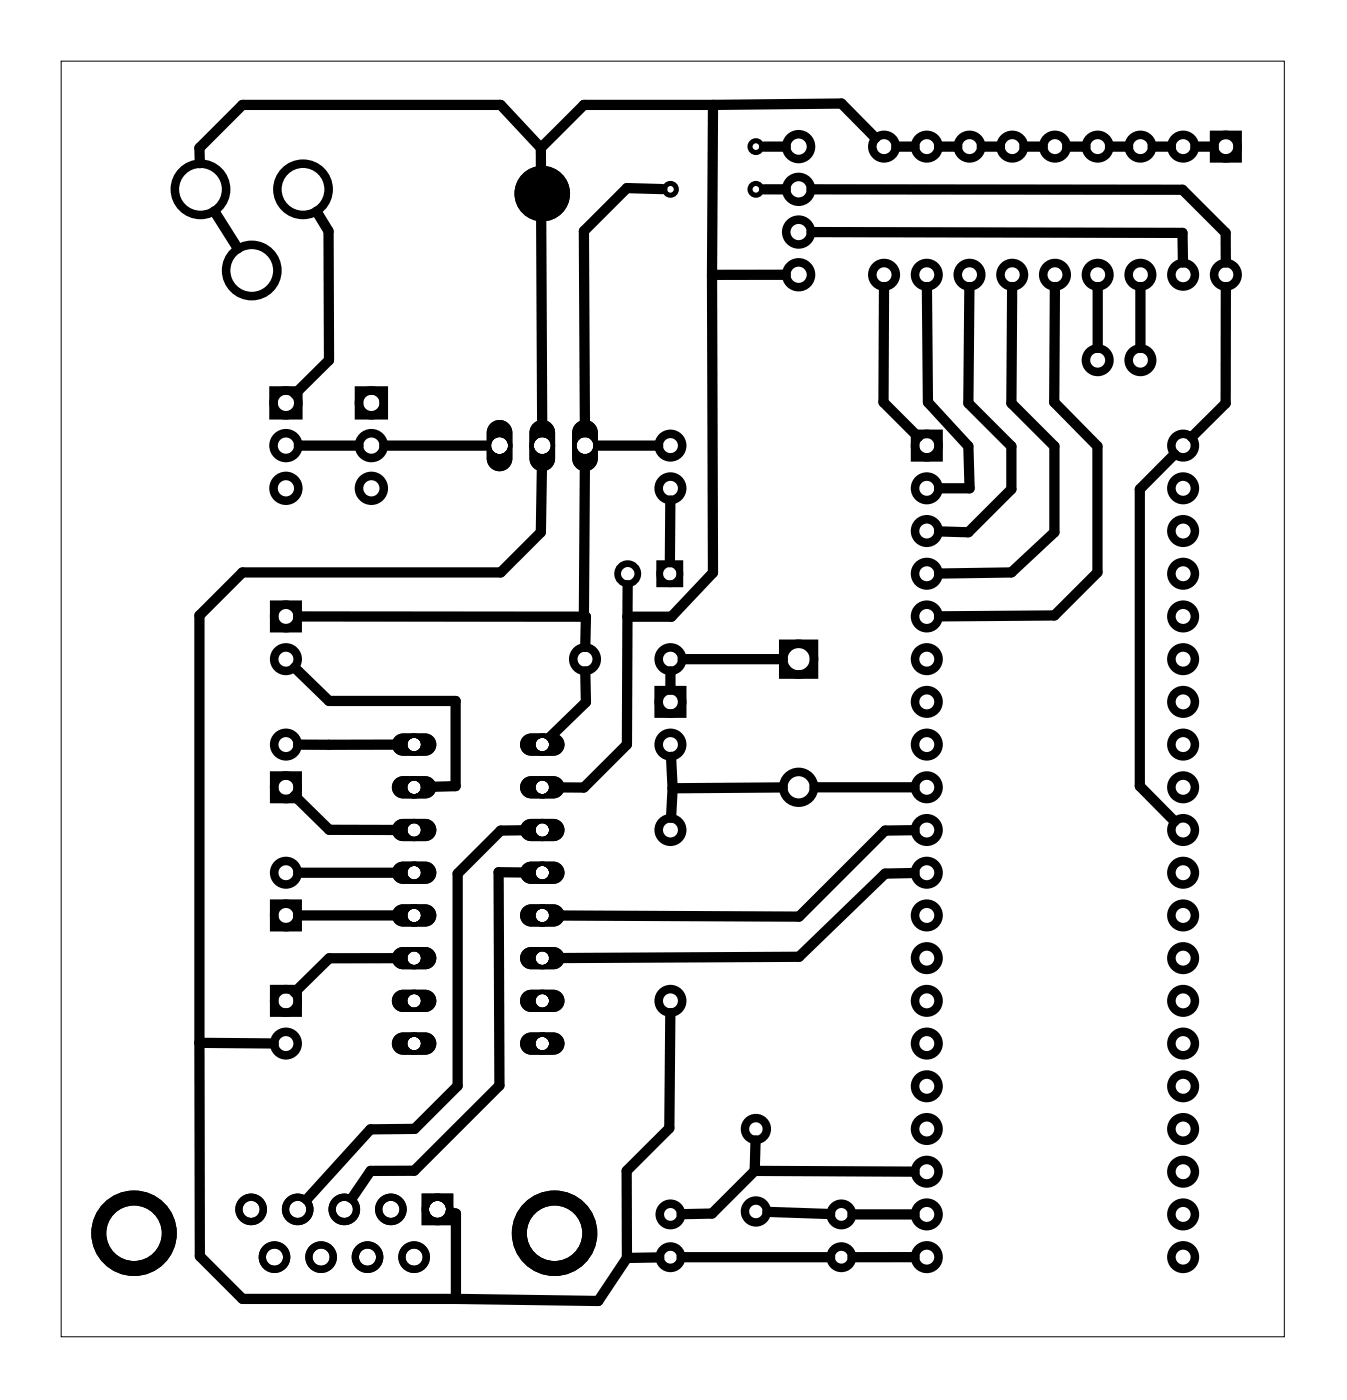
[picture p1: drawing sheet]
<svg xmlns="http://www.w3.org/2000/svg" width="80mm" height="83mm" viewBox="0 0 80 83" stroke-linecap="round" stroke-linejoin="round" font-family="sans-serif">
<path d="M3.6 3.6h72.8v75.9h-72.8z" fill="none" stroke="#000" stroke-width=".06"/>
<g fill="none" stroke="#000" stroke-width=".51">
<path d="M72.2 8h1.4v1.4h-1.4zM16.3 23.2h1.4v1.5h-1.4zM16.3 36h1.4v1.4h-1.4zM21.3 23.2h1.5v1.5h-1.5zM46.6 38.3h1.8v1.8h-1.8zM54.4 25.8h1.4v1.4h-1.4zM16.3 46.1h1.4v1.4h-1.4zM16.3 53.7h1.4v1.4h-1.4zM16.3 58.8h1.4v1.4h-1.4zM39.2 41h1.4v1.4h-1.4z"/>
<circle cx="11.9" cy="11.3" r="1.52"/>
<circle cx="15" cy="16.1" r="1.52"/>
<circle cx="18" cy="11.3" r="1.52"/>
<circle cx="47.5" cy="11.3" r=".74"/>
<circle cx="47.5" cy="8.7" r=".74"/>
<circle cx="47.5" cy="16.3" r=".74"/>
<circle cx="47.5" cy="13.8" r=".74"/>
<circle cx="52.6" cy="8.7" r=".7"/>
<circle cx="52.6" cy="16.3" r=".7"/>
<circle cx="55.1" cy="8.7" r=".7"/>
<circle cx="55.1" cy="16.3" r=".7"/>
<circle cx="57.6" cy="8.7" r=".7"/>
<circle cx="57.6" cy="16.3" r=".7"/>
<circle cx="60.2" cy="8.7" r=".7"/>
<circle cx="60.2" cy="16.3" r=".7"/>
<circle cx="62.7" cy="8.7" r=".7"/>
<circle cx="62.7" cy="16.3" r=".7"/>
<circle cx="65.3" cy="8.7" r=".7"/>
<circle cx="65.3" cy="16.3" r=".7"/>
<circle cx="67.8" cy="8.7" r=".7"/>
<circle cx="67.8" cy="16.3" r=".7"/>
<circle cx="70.3" cy="8.7" r=".7"/>
<circle cx="70.3" cy="16.3" r=".7"/>
<circle cx="72.9" cy="8.7" r=".7"/>
<circle cx="72.9" cy="16.3" r=".7"/>
<circle cx="17" cy="36.7" r=".7"/>
<circle cx="17" cy="39.2" r=".7"/>
<circle cx="17" cy="26.5" r=".74"/>
<circle cx="17" cy="24" r=".74"/>
<circle cx="17" cy="29" r=".74"/>
<circle cx="22.1" cy="26.5" r=".74"/>
<circle cx="22.1" cy="24" r=".74"/>
<circle cx="22.1" cy="29" r=".74"/>
<circle cx="34.8" cy="39.2" r=".7"/>
<circle cx="39.9" cy="39.2" r=".7"/>
<circle cx="39.9" cy="26.5" r=".7"/>
<circle cx="39.9" cy="29" r=".7"/>
<circle cx="47.5" cy="39.2" r=".91"/>
<circle cx="55.1" cy="31.6" r=".7"/>
<circle cx="55.1" cy="36.7" r=".7"/>
<circle cx="55.1" cy="29" r=".7"/>
<circle cx="55.1" cy="39.2" r=".7"/>
<circle cx="55.1" cy="34.1" r=".7"/>
<circle cx="55.1" cy="26.5" r=".7"/>
<circle cx="65.3" cy="21.4" r=".7"/>
<circle cx="67.8" cy="21.4" r=".7"/>
<circle cx="70.3" cy="29" r=".7"/>
<circle cx="70.3" cy="34.1" r=".7"/>
<circle cx="70.3" cy="39.2" r=".7"/>
<circle cx="70.3" cy="36.7" r=".7"/>
<circle cx="70.3" cy="31.6" r=".7"/>
<circle cx="70.3" cy="26.5" r=".7"/>
<circle cx="17" cy="59.5" r=".7"/>
<circle cx="17" cy="44.3" r=".7"/>
<circle cx="17" cy="51.9" r=".7"/>
<circle cx="17" cy="46.8" r=".7"/>
<circle cx="17" cy="54.4" r=".7"/>
<circle cx="39.9" cy="41.7" r=".7"/>
<circle cx="39.9" cy="44.3" r=".7"/>
<circle cx="39.9" cy="49.4" r=".7"/>
<circle cx="39.9" cy="59.5" r=".7"/>
<circle cx="47.5" cy="46.8" r=".91"/>
<circle cx="55.1" cy="44.3" r=".7"/>
<circle cx="55.1" cy="41.7" r=".7"/>
<circle cx="55.1" cy="46.8" r=".7"/>
<circle cx="55.1" cy="54.4" r=".7"/>
<circle cx="55.1" cy="57" r=".7"/>
<circle cx="55.1" cy="49.4" r=".7"/>
<circle cx="55.1" cy="59.5" r=".7"/>
<circle cx="55.1" cy="51.9" r=".7"/>
<circle cx="70.3" cy="41.7" r=".7"/>
<circle cx="70.3" cy="44.3" r=".7"/>
<circle cx="70.3" cy="46.8" r=".7"/>
<circle cx="70.3" cy="49.4" r=".7"/>
<circle cx="70.3" cy="57" r=".7"/>
<circle cx="70.3" cy="51.9" r=".7"/>
<circle cx="70.3" cy="54.4" r=".7"/>
<circle cx="70.3" cy="59.5" r=".7"/>
<circle cx="17" cy="62.1" r=".7"/>
<circle cx="39.9" cy="74.8" r=".64"/>
<circle cx="39.9" cy="72.2" r=".64"/>
<circle cx="50" cy="72.2" r=".64"/>
<circle cx="50" cy="74.8" r=".64"/>
<circle cx="55.1" cy="62.1" r=".7"/>
<circle cx="55.1" cy="72.2" r=".7"/>
<circle cx="55.1" cy="67.1" r=".7"/>
<circle cx="55.1" cy="74.8" r=".7"/>
<circle cx="55.1" cy="64.6" r=".7"/>
<circle cx="55.1" cy="69.7" r=".7"/>
<circle cx="70.3" cy="72.2" r=".7"/>
<circle cx="70.3" cy="74.8" r=".7"/>
<circle cx="70.3" cy="67.1" r=".7"/>
<circle cx="70.3" cy="64.6" r=".7"/>
<circle cx="70.3" cy="69.7" r=".7"/>
<circle cx="70.3" cy="62.1" r=".7"/>
</g>
<g fill="none" stroke="#000" stroke-width=".4">
<path d="M39.2 33.5h1.2v1.2h-1.2z"/>
<circle cx="37.3" cy="34.1" r=".6"/>
<circle cx="39.8" cy="34.1" r=".6"/>
</g>
<g fill="none" stroke="#000" stroke-width=".5">
<circle cx="44.9" cy="67.1" r=".65"/>
<circle cx="44.9" cy="72" r=".65"/>
</g>
<g fill="none" stroke="#000" stroke-width=".43">
<circle cx="14.9" cy="71.9" r=".72"/>
<circle cx="16.3" cy="74.8" r=".72"/>
<circle cx="17.7" cy="71.9" r=".72"/>
<circle cx="19.1" cy="74.8" r=".72"/>
<circle cx="20.5" cy="71.9" r=".72"/>
<circle cx="21.8" cy="74.8" r=".72"/>
<circle cx="23.2" cy="71.9" r=".72"/>
<circle cx="24.6" cy="74.8" r=".72"/>
<circle cx="26" cy="71.9" r=".72"/>
</g>
<g fill="#000">
<path d="M29.2 25.2a.76 .76 0 0 1 .8-.2 .76 .76 0 0 1 .5 .7v1.6a.76 .76 0 0 1-.8 .7 .76 .76 0 0 1-.8-.7v-1.6zM29.2 26.5a.51 .51 0 0 0 1 0 .51 .51 0 0 0-1 0z"/>
<path d="M29.2 25.2a.76 .76 0 0 1 .8-.2 .76 .76 0 0 1 .5 .7v1.6a.76 .76 0 0 1-.8 .7 .76 .76 0 0 1-.8-.7v-1.6zM29.2 26.5a.51 .51 0 0 0 1 0 .51 .51 0 0 0-1 0z"/>
<path d="M31.7 25.2a.76 .76 0 0 1 .8-.2 .76 .76 0 0 1 .5 .7v1.6a.76 .76 0 0 1-.8 .7 .76 .76 0 0 1-.7-.7v-1.6zM31.7 26.5a.51 .51 0 0 0 1 0 .51 .51 0 0 0-1 0z"/>
<path d="M31.7 25.2a.76 .76 0 0 1 .8-.2 .76 .76 0 0 1 .5 .7v1.6a.76 .76 0 0 1-.8 .7 .76 .76 0 0 1-.7-.7v-1.6zM31.7 26.5a.51 .51 0 0 0 1 0 .51 .51 0 0 0-1 0z"/>
<path d="M34.2 25.2a.76 .76 0 0 1 .9-.2 .76 .76 0 0 1 .4 .7v1.6a.76 .76 0 0 1-.7 .7 .76 .76 0 0 1-.8-.7v-1.6zM34.3 26.5a.51 .51 0 0 0 1 0 .51 .51 0 0 0-1 0z"/>
<path d="M34.2 25.2a.76 .76 0 0 1 .9-.2 .76 .76 0 0 1 .4 .7v1.6a.76 .76 0 0 1-.7 .7 .76 .76 0 0 1-.8-.7v-1.6zM34.3 26.5a.51 .51 0 0 0 1 0 .51 .51 0 0 0-1 0z"/>
<path d="M23.5 43.8l.5-.2h1.3a.66 .66 0 0 1 .6 .7 .66 .66 0 0 1-.6 .6h-1.3a.66 .66 0 0 1-.7-.4 .66 .66 0 0 1 .2-.7zM24.2 44.3a.41 .41 0 0 0 .8 0 .41 .41 0 0 0-.8 0z"/>
<path d="M23.5 46.4l.5-.2h1.3a.66 .66 0 0 1 .6 .6 .66 .66 0 0 1-.6 .7h-1.3a.66 .66 0 0 1-.7-.4 .66 .66 0 0 1 .2-.7zM24.2 46.8a.41 .41 0 0 0 .8 0 .41 .41 0 0 0-.8 0z"/>
<path d="M23.5 48.9l.5-.2h1.3a.66 .66 0 0 1 .6 .7 .66 .66 0 0 1-.6 .6h-1.3a.66 .66 0 0 1-.7-.4 .66 .66 0 0 1 .2-.7zM24.2 49.4a.41 .41 0 0 0 .8 0 .41 .41 0 0 0-.8 0z"/>
<path d="M23.5 51.4l.5-.2h1.3a.66 .66 0 0 1 .6 .7 .66 .66 0 0 1-.6 .7h-1.3a.66 .66 0 0 1-.7-.4 .66 .66 0 0 1 .2-.8zM24.2 51.9a.41 .41 0 0 0 .8 0 .41 .41 0 0 0-.8 0z"/>
<path d="M23.5 54l.5-.2h1.3a.66 .66 0 0 1 .6 .6 .66 .66 0 0 1-.6 .7h-1.3a.66 .66 0 0 1-.7-.4 .66 .66 0 0 1 .2-.7zM24.2 54.4a.41 .41 0 0 0 .8 0 .41 .41 0 0 0-.8 0z"/>
<path d="M23.5 56.5l.5-.2h1.3a.66 .66 0 0 1 .6 .7 .66 .66 0 0 1-.6 .6h-1.3a.66 .66 0 0 1-.7-.4 .66 .66 0 0 1 .2-.7zM24.2 57a.41 .41 0 0 0 .8 0 .41 .41 0 0 0-.8 0z"/>
<path d="M23.5 59.1l.5-.2h1.3a.66 .66 0 0 1 .6 .6 .66 .66 0 0 1-.6 .7h-1.3a.66 .66 0 0 1-.7-.4 .66 .66 0 0 1 .2-.7zM24.2 59.5a.41 .41 0 0 0 .8 0 .41 .41 0 0 0-.8 0z"/>
<path d="M23.5 43.8l.5-.2h1.3a.66 .66 0 0 1 .6 .7 .66 .66 0 0 1-.6 .6h-1.3a.66 .66 0 0 1-.7-.4 .66 .66 0 0 1 .2-.7zM24.2 44.3a.41 .41 0 0 0 .8 0 .41 .41 0 0 0-.8 0z"/>
<path d="M23.5 46.4l.5-.2h1.3a.66 .66 0 0 1 .6 .6 .66 .66 0 0 1-.6 .7h-1.3a.66 .66 0 0 1-.7-.4 .66 .66 0 0 1 .2-.7zM24.2 46.8a.41 .41 0 0 0 .8 0 .41 .41 0 0 0-.8 0z"/>
<path d="M23.5 48.9l.5-.2h1.3a.66 .66 0 0 1 .6 .7 .66 .66 0 0 1-.6 .6h-1.3a.66 .66 0 0 1-.7-.4 .66 .66 0 0 1 .2-.7zM24.2 49.4a.41 .41 0 0 0 .8 0 .41 .41 0 0 0-.8 0z"/>
<path d="M23.5 51.4l.5-.2h1.3a.66 .66 0 0 1 .6 .7 .66 .66 0 0 1-.6 .7h-1.3a.66 .66 0 0 1-.7-.4 .66 .66 0 0 1 .2-.8zM24.2 51.9a.41 .41 0 0 0 .8 0 .41 .41 0 0 0-.8 0z"/>
<path d="M23.5 54l.5-.2h1.3a.66 .66 0 0 1 .6 .6 .66 .66 0 0 1-.6 .7h-1.3a.66 .66 0 0 1-.7-.4 .66 .66 0 0 1 .2-.7zM24.2 54.4a.41 .41 0 0 0 .8 0 .41 .41 0 0 0-.8 0z"/>
<path d="M23.5 56.5l.5-.2h1.3a.66 .66 0 0 1 .6 .7 .66 .66 0 0 1-.6 .6h-1.3a.66 .66 0 0 1-.7-.4 .66 .66 0 0 1 .2-.7zM24.2 57a.41 .41 0 0 0 .8 0 .41 .41 0 0 0-.8 0z"/>
<path d="M23.5 59.1l.5-.2h1.3a.66 .66 0 0 1 .6 .6 .66 .66 0 0 1-.6 .7h-1.3a.66 .66 0 0 1-.7-.4 .66 .66 0 0 1 .2-.7zM24.2 59.5a.41 .41 0 0 0 .8 0 .41 .41 0 0 0-.8 0z"/>
<path d="M31.1 59.1l.5-.2h1.3a.66 .66 0 0 1 .7 .6 .66 .66 0 0 1-.7 .7h-1.3a.66 .66 0 0 1-.6-.4 .66 .66 0 0 1 .1-.7zM31.8 59.5a.41 .41 0 0 0 .8 0 .41 .41 0 0 0-.8 0z"/>
<path d="M31.1 56.5l.5-.2h1.3a.66 .66 0 0 1 .7 .7 .66 .66 0 0 1-.7 .6h-1.3a.66 .66 0 0 1-.6-.4 .66 .66 0 0 1 .1-.7zM31.8 57a.41 .41 0 0 0 .8 0 .41 .41 0 0 0-.8 0z"/>
<path d="M31.1 54l.5-.2h1.3a.66 .66 0 0 1 .7 .6 .66 .66 0 0 1-.7 .7h-1.3a.66 .66 0 0 1-.6-.4 .66 .66 0 0 1 .1-.7zM31.8 54.4a.41 .41 0 0 0 .8 0 .41 .41 0 0 0-.8 0z"/>
<path d="M31.1 51.4l.5-.2h1.3a.66 .66 0 0 1 .7 .7 .66 .66 0 0 1-.7 .7h-1.3a.66 .66 0 0 1-.6-.4 .66 .66 0 0 1 .1-.8zM31.8 51.9a.41 .41 0 0 0 .8 0 .41 .41 0 0 0-.8 0z"/>
<path d="M31.1 48.9l.5-.2h1.3a.66 .66 0 0 1 .7 .7 .66 .66 0 0 1-.7 .6h-1.3a.66 .66 0 0 1-.6-.4 .66 .66 0 0 1 .1-.7zM31.8 49.4a.41 .41 0 0 0 .8 0 .41 .41 0 0 0-.8 0z"/>
<path d="M31.1 46.4l.5-.2h1.3a.66 .66 0 0 1 .7 .6 .66 .66 0 0 1-.7 .7h-1.3a.66 .66 0 0 1-.6-.4 .66 .66 0 0 1 .1-.7zM31.8 46.8a.41 .41 0 0 0 .8 0 .41 .41 0 0 0-.8 0z"/>
<path d="M31.1 43.8l.5-.2h1.3a.66 .66 0 0 1 .7 .7 .66 .66 0 0 1-.7 .6h-1.3a.66 .66 0 0 1-.6-.4 .66 .66 0 0 1 .1-.7zM31.8 44.3a.41 .41 0 0 0 .8 0 .41 .41 0 0 0-.8 0z"/>
<path d="M31.1 59.1l.5-.2h1.3a.66 .66 0 0 1 .7 .6 .66 .66 0 0 1-.7 .7h-1.3a.66 .66 0 0 1-.6-.4 .66 .66 0 0 1 .1-.7zM31.8 59.5a.41 .41 0 0 0 .8 0 .41 .41 0 0 0-.8 0z"/>
<path d="M31.1 56.5l.5-.2h1.3a.66 .66 0 0 1 .7 .7 .66 .66 0 0 1-.7 .6h-1.3a.66 .66 0 0 1-.6-.4 .66 .66 0 0 1 .1-.7zM31.8 57a.41 .41 0 0 0 .8 0 .41 .41 0 0 0-.8 0z"/>
<path d="M31.1 54l.5-.2h1.3a.66 .66 0 0 1 .7 .6 .66 .66 0 0 1-.7 .7h-1.3a.66 .66 0 0 1-.6-.4 .66 .66 0 0 1 .1-.7zM31.8 54.4a.41 .41 0 0 0 .8 0 .41 .41 0 0 0-.8 0z"/>
<path d="M31.1 51.4l.5-.2h1.3a.66 .66 0 0 1 .7 .7 .66 .66 0 0 1-.7 .7h-1.3a.66 .66 0 0 1-.6-.4 .66 .66 0 0 1 .1-.8zM31.8 51.9a.41 .41 0 0 0 .8 0 .41 .41 0 0 0-.8 0z"/>
<path d="M31.1 48.9l.5-.2h1.3a.66 .66 0 0 1 .7 .7 .66 .66 0 0 1-.7 .6h-1.3a.66 .66 0 0 1-.6-.4 .66 .66 0 0 1 .1-.7zM31.8 49.4a.41 .41 0 0 0 .8 0 .41 .41 0 0 0-.8 0z"/>
<path d="M31.1 46.4l.5-.2h1.3a.66 .66 0 0 1 .7 .6 .66 .66 0 0 1-.7 .7h-1.3a.66 .66 0 0 1-.6-.4 .66 .66 0 0 1 .1-.7zM31.8 46.8a.41 .41 0 0 0 .8 0 .41 .41 0 0 0-.8 0z"/>
<path d="M31.1 43.8l.5-.2h1.3a.66 .66 0 0 1 .7 .7 .66 .66 0 0 1-.7 .6h-1.3a.66 .66 0 0 1-.6-.4 .66 .66 0 0 1 .1-.7zM31.8 44.3a.41 .41 0 0 0 .8 0 .41 .41 0 0 0-.8 0z"/>
<path d="M23.5 61.6l.5-.2h1.3a.66 .66 0 0 1 .6 .7 .66 .66 0 0 1-.6 .6h-1.3a.66 .66 0 0 1-.7-.4 .66 .66 0 0 1 .2-.7zM24.2 62.1a.41 .41 0 0 0 .8 0 .41 .41 0 0 0-.8 0z"/>
<path d="M23.5 61.6l.5-.2h1.3a.66 .66 0 0 1 .6 .7 .66 .66 0 0 1-.6 .6h-1.3a.66 .66 0 0 1-.7-.4 .66 .66 0 0 1 .2-.7zM24.2 62.1a.41 .41 0 0 0 .8 0 .41 .41 0 0 0-.8 0z"/>
<path d="M25.1 71h1.8v1.9h-1.8zM25.5 71.9a.51 .51 0 0 0 1 0 .51 .51 0 0 0-1 0z"/>
<path d="M25.1 71h1.8v1.9h-1.8zM25.5 71.9a.51 .51 0 0 0 1 0 .51 .51 0 0 0-1 0z"/>
<path d="M31.1 61.6l.5-.2h1.3a.66 .66 0 0 1 .7 .7 .66 .66 0 0 1-.7 .6h-1.3a.66 .66 0 0 1-.6-.4 .66 .66 0 0 1 .1-.7zM31.8 62.1a.41 .41 0 0 0 .8 0 .41 .41 0 0 0-.8 0z"/>
<path d="M31.1 61.6l.5-.2h1.3a.66 .66 0 0 1 .7 .7 .66 .66 0 0 1-.7 .6h-1.3a.66 .66 0 0 1-.6-.4 .66 .66 0 0 1 .1-.7zM31.8 62.1a.41 .41 0 0 0 .8 0 .41 .41 0 0 0-.8 0z"/>
</g>
<g fill="none" stroke="#000" stroke-width=".89" stroke-linecap="butt">
<circle cx="8" cy="73.3" r="2.1"/>
<circle cx="33" cy="73.3" r="2.1"/>
</g>
<g fill="none" stroke="#000" stroke-width=".25">
<circle cx="29.7" cy="26.5" r=".64"/>
<circle cx="32.2" cy="26.5" r=".64"/>
<circle cx="34.8" cy="26.5" r=".64"/>
<circle cx="24.6" cy="54.4" r=".53"/>
<circle cx="24.6" cy="57" r=".53"/>
<circle cx="24.6" cy="46.8" r=".53"/>
<circle cx="24.6" cy="44.3" r=".53"/>
<circle cx="24.6" cy="59.5" r=".53"/>
<circle cx="24.6" cy="49.4" r=".53"/>
<circle cx="24.6" cy="51.9" r=".53"/>
<circle cx="32.2" cy="54.4" r=".53"/>
<circle cx="32.2" cy="51.9" r=".53"/>
<circle cx="32.2" cy="46.8" r=".53"/>
<circle cx="32.2" cy="44.3" r=".53"/>
<circle cx="32.2" cy="49.4" r=".53"/>
<circle cx="32.2" cy="57" r=".53"/>
<circle cx="32.2" cy="59.5" r=".53"/>
<circle cx="24.6" cy="62.1" r=".53"/>
<circle cx="32.2" cy="62.1" r=".53"/>
</g>
<g fill="none" stroke="#000" stroke-width=".3">
<circle cx="39.9" cy="11.3" r=".35"/>
<circle cx="44.9" cy="11.3" r=".35"/>
<circle cx="44.9" cy="8.7" r=".35"/>
</g>
<circle cx="32.2" cy="11.5" r="1.65" fill="#000"/>
<g fill="none" stroke="#000" stroke-width=".61">
<path d="M12.7 12.6l1.4 2.2M18.8 12.6l.7 1.1 .1 7.7-2.1 2M32.2 8.8v16.9M32.2 8.8l-2.4-2.6h-15.4l-2.5 2.6v.9M39.4 11.2h-2.1l-2.6 2.5 .1 12M42.3 16.3l.1 17.8-2.5 2.6h-2.6M42.4 6.2h7.6l2 2M42.4 6.2h-7.7l-2.5 2.6M42.4 6.2l-.1 10.1M45.4 8.7h1.3M45.4 11.3h1.3M46.7 16.3h-4.4"/>
<path d="M48.2 13.8h22.1v1.8M48.2 11.3h22.1l2.6 2.5v1.8M52.6 17.1l-.1 6.8 2.1 2.1M53.3 8.7h1.1M55.1 17.1l.1 6.8 2.4 2.6v2.5h-1.8M55.8 8.7h1.1M57.6 17.1v6.9l2.5 2.5v2.6l-2.5 2.6-1.8-.1M58.4 8.7h1.1M60.2 17.1l-.1 6.9 2.6 2.5v5.2l-2.6 2.3-4.3 .1M60.9 8.7h1.1M62.7 17.1v6.8l2.5 2.6v7.5l-2.5 2.6-6.9 .1M63.4 8.7h1.1"/>
<path d="M65.3 17.1v3.6M66 8.7h1.1M67.8 17.1v3.6M68.5 8.7h1.1M71.1 8.7h1.1M72.9 17.1v6.9l-2 2M14.4 34l-2.5 2.6v25.4M17.5 39.7l2.1 2h7.5v5.1h-1.8M17.7 36.7h17.1v1.8M17.8 26.5h3.5M22.8 26.5h6.1M32.2 27.3v4.4l-2.4 2.3h-15.4"/>
<path d="M34.8 27.3l-.1 9.3M34.8 39.9v1.9l-2.1 2M35.6 26.5h3.5M37.3 34.8v9.5l-2.6 2.5h-1.8M39.9 29.8l-.1 3.6M39.9 39.9v1.1M40.6 39.2h5.9M69.8 27l-2 2.1v17.7l2 2M17.5 47.3l2.1 2 4.3 .1M17.7 51.9h6.2M17.7 54.4h6.2M23.9 44.3h-6.2"/>
<path d="M23.9 57h-4.3l-2.1 2M31.6 51.9h-2l.1 12.7-5.1 5h-2.6l-1.1 1.7M31.6 49.4h-1.8l-2.6 2.6v12.6l-2.6 2.5-2.6 .1-3.8 4.1M39.9 45l.1 1.9M40 46.9l-.1 1.7M46.5 46.8l-6.5 .1M48.4 46.8h6M54.4 49.4h-1.8l-5.1 5.1-14.6-.1M54.4 51.9l-1.8 .1-5.1 4.9-14.6 .1M11.9 62v12.7l2.5 2.5h12.7v-5l-.3-.1M11.9 62l4.4 .1M37.3 74.8l-1.7 2.6-8.5-.2"/>
<path d="M39.2 74.8h-1.9M39.9 60.2l-.1 6.9-2.5 2.5v5.2M40.5 74.8h8.9M44.9 69.6l9.5 .1M44.9 69.6l-2.6 2.6h-1.8M44.9 67.8v1.8M45.6 72.1l3.8 .1M50.7 72.2h3.7M54.4 74.8h-3.7"/>
</g>
</svg>
